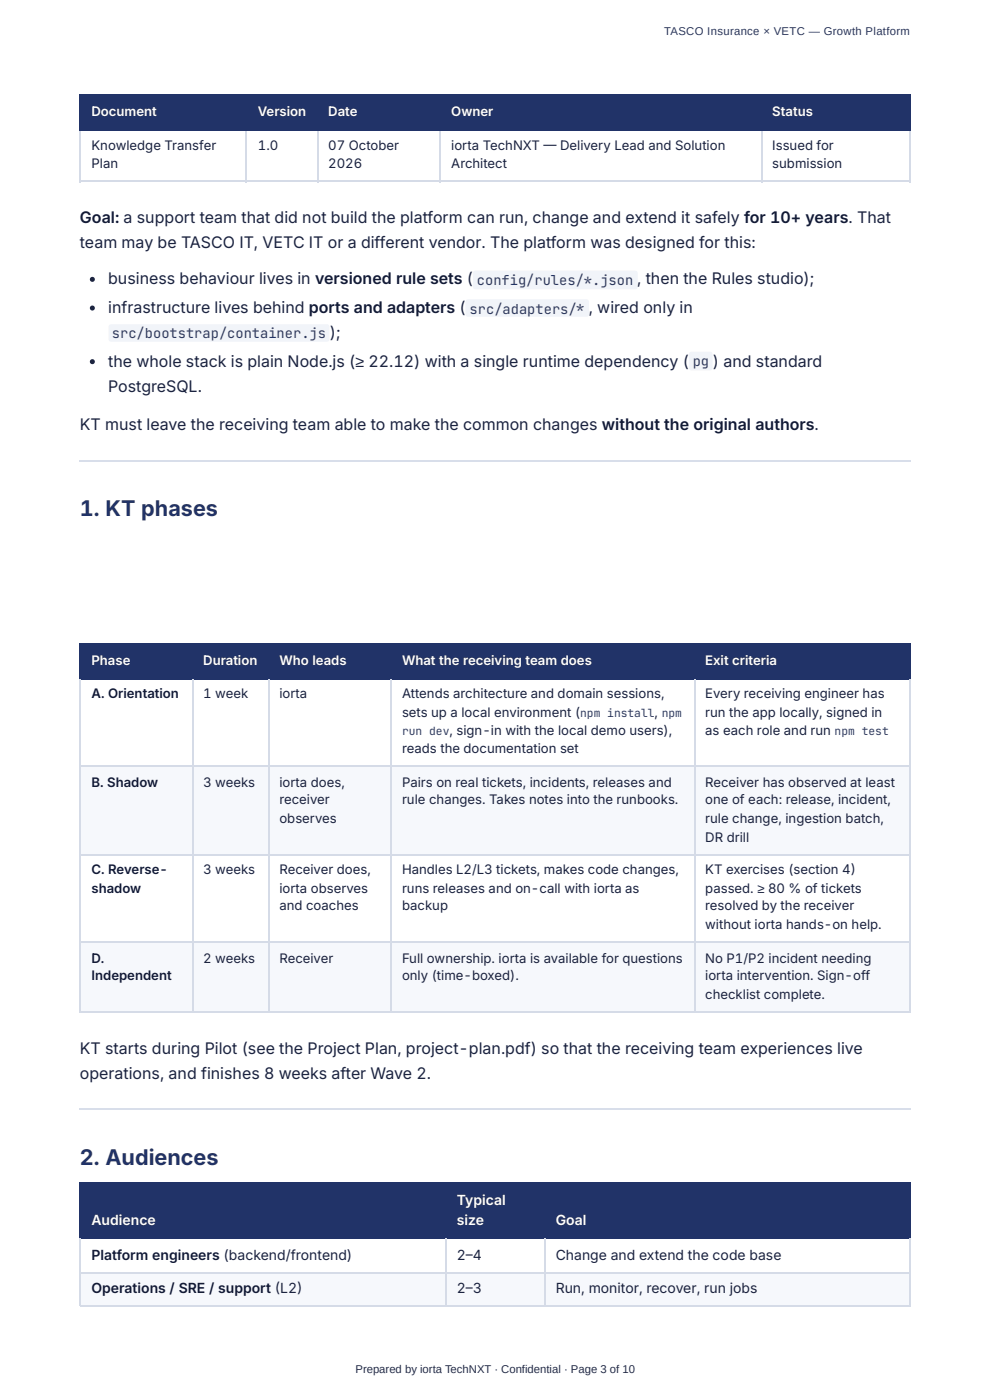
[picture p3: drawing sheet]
<svg xmlns="http://www.w3.org/2000/svg" width="210mm" height="297mm" viewBox="0 0 210 297" stroke-linecap="round" stroke-linejoin="round" font-family="sans-serif">
<defs><g id="words">
<g font-size="4.6" fill="#213368">
<text x="16.9" y="109.5">1. KT phases</text>
<text x="16.9" y="247.1">2. Audiences</text>
</g>
<text font-size="3.4" fill="#121a33" x="16.9" y="47.4">Goal: a support team that did not build the platform can run, change and extend it safely for 10+ years. That</text>
<g font-size="3.4" fill="#1b2340">
<text x="16.9" y="52.7">team may be TASCO IT, VETC IT or a different vendor. The platform was designed for this:</text>
<text x="22.9" y="60.3">business behaviour lives in versioned rule sets (</text>
<text x="135.1" y="60.3">,</text>
<text x="136.9" y="60.3">then the Rules studio);</text>
<text x="22.9" y="66.4">infrastructure lives behind ports and adapters (</text>
<text x="69.9" y="71.7">);</text>
<text x="124.8" y="66.4">,</text>
<text x="126.6" y="66.4">wired only in</text>
<text x="22.9" y="77.8">the whole stack is plain Node.js (≥ 22.12) with a single runtime dependency (</text>
<text x="151.2" y="77.8">) and standard</text>
<text x="22.9" y="83.1">PostgreSQL.</text>
<text x="16.9" y="91.3">KT must leave the receiving team able to make the common changes without the original authors.</text>
<text x="16.9" y="223.6">KT starts during Pilot (see the Project Plan, project-plan.pdf) so that the receiving team experiences live</text>
<text x="16.9" y="228.9">operations, and finishes 8 weeks after Wave 2.</text>
</g>
<g font-size="3" fill="#fff">
<text x="96.9" y="255.6">Typical</text>
<text x="19.4" y="259.8">Audience</text>
<text x="96.9" y="259.8">size</text>
<text x="117.8" y="259.8">Goal</text>
</g>
<g font-size="3" fill="#121a33">
<text x="19.4" y="267.2">Platform engineers (backend/frontend)</text>
<text x="19.4" y="274.4">Operations / SRE / support (L2)</text>
</g>
<g font-size="3" fill="#1b2340">
<text x="96.9" y="267.2">2–4</text>
<text x="117.8" y="267.2">Change and extend the code base</text>
<text x="96.9" y="274.4">2–3</text>
<text x="117.8" y="274.4">Run, monitor, recover, run jobs</text>
</g>
<g font-size="2.9" fill="#2a3a6e">
<text x="101.1" y="60.4">config/rules/*.json</text>
<text x="23.7" y="71.8">src/bootstrap/container.js</text>
<text x="99.6" y="66.5">src/adapters *</text>
<text x="146.9" y="77.6">pg</text>
</g>
<g font-size="2.8" fill="#fff">
<text x="19.4" y="24.6">Document</text>
<text x="54.7" y="24.6">Version</text>
<text x="69.6" y="24.6">Date</text>
<text x="95.7" y="24.6">Owner</text>
<text x="163.7" y="24.6">Status</text>
<text x="19.4" y="141">Phase</text>
<text x="43.1" y="141">Duration</text>
<text x="59.2" y="141">Who leads</text>
<text x="85.2" y="141">What the receiving team does</text>
<text x="149.5" y="141">Exit criteria</text>
</g>
<g font-size="2.8" fill="#1b2340">
<text x="19.4" y="31.8">Knowledge Transfer</text>
<text x="19.4" y="35.7">Plan</text>
<text x="54.7" y="31.8">1.0</text>
<text x="69.6" y="31.8">07 October</text>
<text x="69.6" y="35.7">2026</text>
<text x="95.7" y="31.8">iorta TechNXT — Delivery Lead and Solution</text>
<text x="95.7" y="35.7">Architect</text>
<text x="163.7" y="31.8">Issued for</text>
<text x="163.7" y="35.7">submission</text>
<text x="43.1" y="148.2">1 week</text>
<text x="59.2" y="148.2">iorta</text>
<text x="85.2" y="148.2">Attends architecture and domain sessions,</text>
<text x="149.5" y="148.2">Every receiving engineer has</text>
<text x="85.2" y="152.1">sets up a local environment (</text>
<text x="95.3" y="155.8">, sign-in with the local demo users),</text>
<text x="138.8" y="152.1">,</text>
<text x="149.5" y="152.1">run the app locally, signed in</text>
<text x="149.5" y="155.8">as each role and run</text>
<text x="85.2" y="159.8">reads the documentation set</text>
<text x="43.1" y="167">3 weeks</text>
<text x="59.2" y="167">iorta does,</text>
<text x="85.2" y="167">Pairs on real tickets, incidents, releases and</text>
<text x="149.5" y="167">Receiver has observed at least</text>
<text x="59.2" y="170.7">receiver</text>
<text x="85.2" y="170.7">rule changes. Takes notes into the runbooks.</text>
<text x="149.5" y="170.7">one of each: release, incident,</text>
<text x="59.2" y="174.6">observes</text>
<text x="149.5" y="174.6">rule change, ingestion batch,</text>
<text x="149.5" y="178.6">DR drill</text>
<text x="43.1" y="185.5">3 weeks</text>
<text x="59.2" y="185.5">Receiver does,</text>
<text x="85.2" y="185.5">Handles L2/L3 tickets, makes code changes,</text>
<text x="149.5" y="185.5">KT exercises (section 4)</text>
<text x="59.2" y="189.4">iorta observes</text>
<text x="85.2" y="189.4">runs releases and on-call with iorta as</text>
<text x="149.5" y="189.4">passed. ≥ 80 % of tickets</text>
<text x="59.2" y="193.1">and coaches</text>
<text x="85.2" y="193.1">backup</text>
<text x="149.5" y="193.1">resolved by the receiver</text>
<text x="149.5" y="197.1">without iorta hands-on help.</text>
<text x="43.1" y="204.3">2 weeks</text>
<text x="59.2" y="204.3">Receiver</text>
<text x="85.2" y="204.3">Full ownership. iorta is available for questions</text>
<text x="85.2" y="208">only (time-boxed).</text>
<text x="149.5" y="204.3">No P1/P2 incident needing</text>
<text x="149.5" y="208">iorta intervention. Sign-off</text>
<text x="149.5" y="211.9">checklist complete.</text>
</g>
<g font-size="2.8" fill="#121a33">
<text x="19.4" y="148.2">A. Orientation</text>
<text x="19.4" y="167">B. Shadow</text>
<text x="19.4" y="185.5">C. Reverse-</text>
<text x="19.4" y="189.4">shadow</text>
<text x="19.4" y="204.3">D.</text>
<text x="19.4" y="208">Independent</text>
</g>
<text font-size="2.4" fill="#213368" x="140.8" y="7.4">TASCO Insurance × VETC — Growth Platform</text>
<g font-size="2.4" fill="#2a3a6e">
<text x="85.2" y="155.8">run dev</text>
<text x="123" y="152.1">npm install npm</text>
<text x="176.9" y="155.8">npm test</text>
</g>
<text font-size="2.4" fill="#2c303c" x="75.4" y="291.3">Prepared by iorta TechNXT · Confidential · Page 3 of 10</text>
</g></defs>
<g fill="#213368">
<path d="M17.2 20.4h35.2v7.1h-35.2z"/>
<path d="M52.4 20.4h14.8v7.1h-14.8z"/>
<path d="M67.2 20.4h26.2v7.1h-26.2z"/>
<path d="M93.4 20.4h68v7.1h-68z"/>
<path d="M161.4 20.4h31.6v7.1h-31.6z"/>
</g>
<path d="M16.9 20.2h176.1M16.9 27.6h176.1M17.1 20.1v7.7M52.3 20.1v7.7M67.3 20.1v7.7M93.3 20.1v7.7M161.5 20.1v7.7" fill="none" stroke="#213368" stroke-width=".26"/>
<path d="M192.9 20.1v7.7" fill="none" stroke="#213368" stroke-width=".21"/>
<path d="M16.9 38.5h176.1M17.1 27.8v10.8M52.3 27.8v10.8M67.3 27.8v10.8M93.3 27.8v10.8M161.5 27.8v10.8" fill="none" stroke="#d5dbe7" stroke-width=".26"/>
<path d="M192.9 27.8v10.8" fill="none" stroke="#d5dbe7" stroke-width=".21"/>
<path d="M16.9 97.8h176.1" fill="none" stroke="#d8deea" stroke-width=".26"/>
<g fill="#213368">
<path d="M17.2 136.5h23.5v7.4h-23.5z"/>
<path d="M40.7 136.5h16.2v7.4h-16.2z"/>
<path d="M56.9 136.5h25.9v7.4h-25.9z"/>
<path d="M82.8 136.5h64.3v7.4h-64.3z"/>
<path d="M147.1 136.5h45.9v7.4h-45.9z"/>
</g>
<g fill="#f6f8fc">
<path d="M17.2 162.7h23.5v18.5h-23.5z"/>
<path d="M40.7 162.7h16.2v18.5h-16.2z"/>
<path d="M56.9 162.7h25.9v18.5h-25.9z"/>
<path d="M82.8 162.7h64.3v18.5h-64.3z"/>
<path d="M147.1 162.7h45.9v18.5h-45.9z"/>
<path d="M17.2 200h23.5v14.8h-23.5z"/>
<path d="M40.7 200h16.2v14.8h-16.2z"/>
<path d="M56.9 200h25.9v14.8h-25.9z"/>
<path d="M82.8 200h64.3v14.8h-64.3z"/>
<path d="M147.1 200h45.9v14.8h-45.9z"/>
</g>
<path d="M16.9 136.7h176.1M17.1 136.5v7.7M40.9 136.5v7.7M57 136.5v7.7M82.9 136.5v7.7M147.2 136.5v7.7M16.9 144.1h176.1" fill="none" stroke="#213368" stroke-width=".26"/>
<path d="M192.9 136.5v7.7" fill="none" stroke="#213368" stroke-width=".21"/>
<path d="M17.1 144.2v70.6M40.9 144.2v70.6M57 144.2v70.6M82.9 144.2v70.6M147.2 144.2v70.6M16.9 162.6h176.1M16.9 181.4h176.1M16.9 199.9h176.1M16.9 214.7h176.1" fill="none" stroke="#d5dbe7" stroke-width=".26"/>
<path d="M192.9 144.2v70.6" fill="none" stroke="#d5dbe7" stroke-width=".21"/>
<path d="M16.9 235.3h176.1" fill="none" stroke="#d8deea" stroke-width=".26"/>
<g fill="#213368">
<path d="M17.2 250.8h77.3v11.9h-77.3z"/>
<path d="M94.5 250.8h20.9v11.9h-20.9z"/>
<path d="M115.4 250.8h77.6v11.9h-77.6z"/>
</g>
<g fill="#f6f8fc">
<path d="M17.2 269.9h77.3v7.1h-77.3z"/>
<path d="M94.5 269.9h20.9v7.1h-20.9z"/>
<path d="M115.4 269.9h77.6v7.1h-77.6z"/>
</g>
<path d="M16.9 251h176.1M17.1 250.8v11.9M94.6 250.8v11.9M115.5 250.8v11.9M16.9 262.6h176.1" fill="none" stroke="#213368" stroke-width=".26"/>
<path d="M192.9 250.8v11.9" fill="none" stroke="#213368" stroke-width=".21"/>
<path d="M16.9 270h176.1M16.9 277.2h176.1M17.1 262.7v14.3M94.6 262.7v14.3M115.5 262.7v14.3" fill="none" stroke="#d5dbe7" stroke-width=".26"/>
<path d="M192.9 262.7v14.3" fill="none" stroke="#d5dbe7" stroke-width=".21"/>
<circle cx="19.6" cy="59.3" r=".53" fill="#1b2340"/>
<path d="M100.4 57.6l.4-.2h33.9l.3 .1 .2 .3v3.1l-.2 .3-.3 .2h-33.9l-.3-.1-.2-.3v-3.1z" fill="#f1f4f9"/>
<circle cx="19.6" cy="65.4" r=".53" fill="#1b2340"/>
<g fill="#f1f4f9">
<path d="M98.8 63.7l.4-.2h25.3l.4 .4v2.9l-.3 .3-.2 .1h-25.3l-.3-.2-.1-.3v-2.7z"/>
<path d="M23.2 68.9l.3-.1h45.8l.3 .1 .2 .3v2.8l-.1 .3-.4 .2h-45.8l-.2-.1-.3-.3v-2.8z"/>
</g>
<circle cx="19.6" cy="76.7" r=".53" fill="#1b2340"/>
<path d="M146.2 74.8l.4-.2 4.2 .1 .3 .4-.1 3.2-.5 .3-4.2-.1-.3-.4v-3z" fill="#f1f4f9"/>
<use href="#words"/>
</svg>
